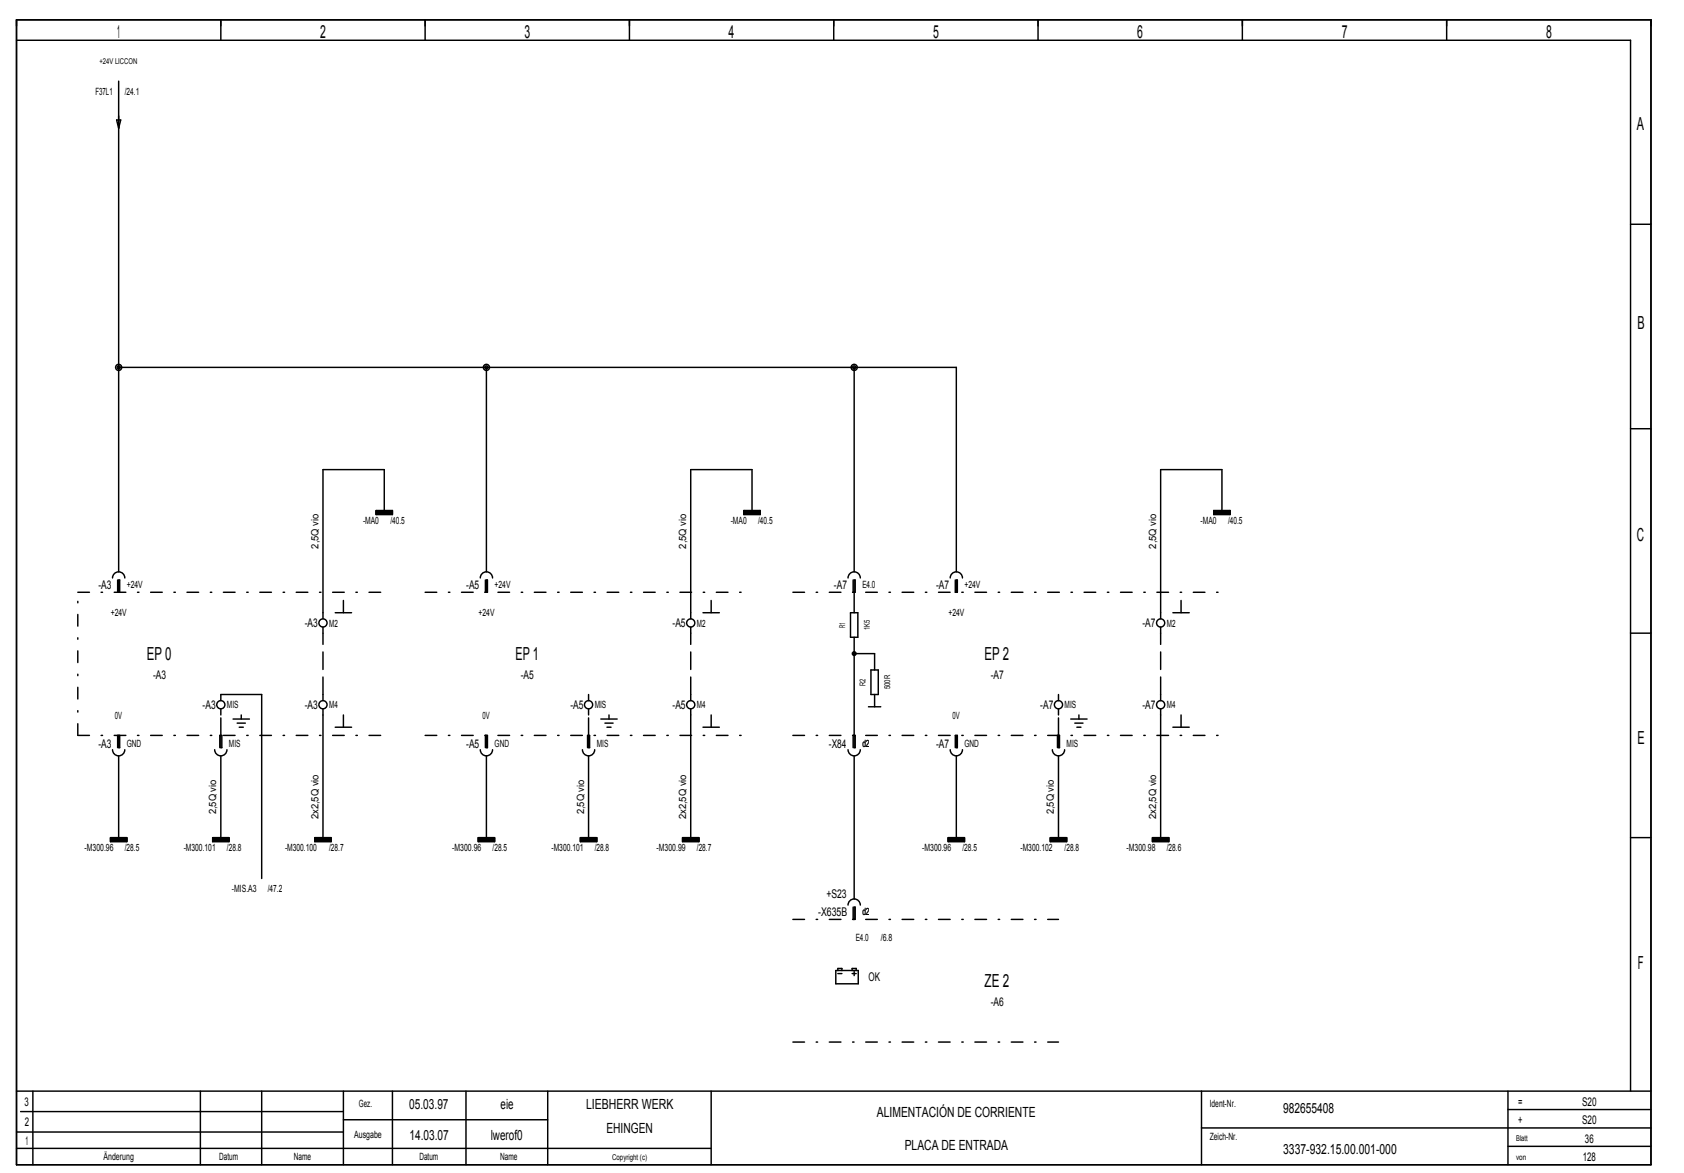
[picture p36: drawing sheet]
<svg xmlns="http://www.w3.org/2000/svg" width="408mm" height="284mm" viewBox="0 0 408 284" stroke-linecap="round" stroke-linejoin="round" font-family="sans-serif">
<defs><g id="words">
<g font-size="4.4">
<text x="28.4" y="9.3">1</text>
<text x="77.5" y="9.3">2</text>
<text x="127.1" y="9.3">3</text>
<text x="176.5" y="9.3">4</text>
<text x="226.1" y="9.3">5</text>
<text x="275.5" y="9.3">6</text>
<text x="325.1" y="9.3">7</text>
<text x="374.6" y="9.3">8</text>
<text x="396.6" y="31.6">A</text>
<text x="396.7" y="79.6">B</text>
<text x="396.6" y="131.1">C</text>
<text x="35.6" y="159.8">EP 0</text>
<text x="124.9" y="159.8">EP 1</text>
<text x="238.5" y="159.8">EP 2</text>
<text x="396.7" y="180.1">E</text>
<text x="238.5" y="239">ZE 2</text>
<text x="396.8" y="234.5">F</text>
</g>
<g font-size="3.4">
<text x="99.2" y="268.5">05.03.97</text>
<text x="121.3" y="268.5">eie</text>
<text x="142" y="268.5">LIEBHERR WERK</text>
<text x="310.9" y="269.5">982655408</text>
<text x="99.2" y="275.9">14.03.07</text>
<text x="118.9" y="275.9">lwerof0</text>
<text x="146.9" y="274.4">EHINGEN</text>
<text x="212.5" y="270.4">ALIMENTACIÓN DE CORRIENTE</text>
<text x="219.2" y="278.4">PLACA DE ENTRADA</text>
<text x="310.9" y="279.4">3337­932.15.00.001­000</text>
</g>
<g font-size="2.9">
<text x="23.9" y="142.5">­A3</text>
<text x="113" y="142.5">­A5</text>
<text x="202.1" y="142.5">­A7</text>
<text x="226.8" y="142.5">­A7</text>
<text x="73.9" y="151.9">­A3</text>
<text x="162.9" y="151.9">­A5</text>
<text x="276.8" y="151.9">­A7</text>
<text x="37.1" y="164.3">­A3</text>
<text x="126.2" y="164.3">­A5</text>
<text x="240" y="164.3">­A7</text>
<text x="49.1" y="171.7">­A3</text>
<text x="73.9" y="171.7">­A3</text>
<text x="138.2" y="171.7">­A5</text>
<text x="162.9" y="171.7">­A5</text>
<text x="252" y="171.7">­A7</text>
<text x="276.8" y="171.7">­A7</text>
<text x="23.9" y="181.1">­A3</text>
<text x="113" y="181.1">­A5</text>
<text x="200.8" y="181.1">­X84</text>
<text x="226.8" y="181.1">­A7</text>
<text x="198.2" y="221.7">­X635B</text>
<text x="200.2" y="217.4">+S23</text>
<text x="210.4" y="237.6">OK</text>
<text x="240" y="243.5">­A6</text>
<text x="5.9" y="267.8">3</text>
<text x="367.8" y="267.8">=</text>
<text x="383.3" y="267.8">S20</text>
<text x="6" y="272.7">2</text>
<text x="367.8" y="272.2">+</text>
<text x="383.3" y="272.2">S20</text>
<text x="6.2" y="277.2">1</text>
<text x="383.5" y="281.1">128</text>
<text x="384" y="276.7">36</text>
</g>
<g font-size="2.4">
<text x="23.1" y="23">F37L1</text>
<text x="30.2" y="23">/24.1</text>
<text x="87.9" y="127">­MA0</text>
<text x="94.6" y="127">/40.5</text>
<text x="177" y="127">­MA0</text>
<text x="183.7" y="127">/40.5</text>
<text x="290.9" y="127">­MA0</text>
<text x="297.5" y="127">/40.5</text>
<text x="77.1" y="132.8" transform="rotate(-90 77.1 132.8)">2,5Q vio</text>
<text x="166.2" y="132.8" transform="rotate(-90 166.2 132.8)">2,5Q vio</text>
<text x="280.1" y="132.8" transform="rotate(-90 280.1 132.8)">2,5Q vio</text>
<text x="30.7" y="142.3">+24V</text>
<text x="119.8" y="142.3">+24V</text>
<text x="208.9" y="142.3">E4.0</text>
<text x="233.7" y="142.3">+24V</text>
<text x="26.8" y="149.2">+24V</text>
<text x="115.9" y="149.2">+24V</text>
<text x="229.8" y="149.2">+24V</text>
<text x="79.7" y="151.7">M2</text>
<text x="168.8" y="151.7">M2</text>
<text x="282.7" y="151.7">M2</text>
<text x="27.8" y="174">0V</text>
<text x="55" y="171.5">MIS</text>
<text x="79.7" y="171.5">M4</text>
<text x="116.9" y="174">0V</text>
<text x="144.1" y="171.5">MIS</text>
<text x="168.8" y="171.5">M4</text>
<text x="230.7" y="174">0V</text>
<text x="257.9" y="171.5">MIS</text>
<text x="282.7" y="171.5">M4</text>
<text x="30.7" y="180.9">GND</text>
<text x="55.5" y="180.9">MIS</text>
<text x="119.8" y="180.9">GND</text>
<text x="144.6" y="180.9">MIS</text>
<text x="208.9" y="180.9">d2</text>
<text x="233.7" y="180.9">GND</text>
<text x="258.4" y="180.9">MIS</text>
<text x="52.4" y="197.2" transform="rotate(-90 52.4 197.2)">2,5Q vio</text>
<text x="141.5" y="197.2" transform="rotate(-90 141.5 197.2)">2,5Q vio</text>
<text x="255.3" y="197.2" transform="rotate(-90 255.3 197.2)">2,5Q vio</text>
<text x="77.1" y="198.4" transform="rotate(-90 77.1 198.4)">2x2,5Q vio</text>
<text x="166.2" y="198.4" transform="rotate(-90 166.2 198.4)">2x2,5Q vio</text>
<text x="280.1" y="198.4" transform="rotate(-90 280.1 198.4)">2x2,5Q vio</text>
<text x="20.5" y="206.2">­M300.96</text>
<text x="30.2" y="206.2">/28.5</text>
<text x="44.5" y="206.2">­M300.101</text>
<text x="55" y="206.2">/28.8</text>
<text x="69.1" y="206.2">­M300.100</text>
<text x="79.7" y="206.2">/28.7</text>
<text x="109.6" y="206.2">­M300.96</text>
<text x="119.3" y="206.2">/28.5</text>
<text x="133.6" y="206.2">­M300.101</text>
<text x="144.1" y="206.2">/28.8</text>
<text x="159.1" y="206.2">­M300.99</text>
<text x="168.8" y="206.2">/28.7</text>
<text x="223.4" y="206.2">­M300.96</text>
<text x="233.2" y="206.2">/28.5</text>
<text x="247.3" y="206.2">­M300.102</text>
<text x="257.9" y="206.2">/28.8</text>
<text x="272.9" y="206.2">­M300.98</text>
<text x="282.7" y="206.2">/28.6</text>
<text x="56.2" y="216.1">­MIS.A3</text>
<text x="64.9" y="216.1">/47.2</text>
<text x="208.9" y="221.5">d2</text>
<text x="207.3" y="227.9">E4.0</text>
<text x="213.4" y="227.9">/6.8</text>
<text x="87" y="268">Gez.</text>
<text x="293.1" y="268">Ident­Nr.</text>
<text x="85.8" y="275.5">Ausgabe</text>
<text x="293.1" y="275.9">Zeich­Nr.</text>
<text x="25.1" y="280.9">Änderung</text>
<text x="53.1" y="280.9">Datum</text>
<text x="71.2" y="280.9">Name</text>
<text x="101.6" y="280.9">Datum</text>
<text x="121.2" y="280.9">Name</text>
</g>
<g font-size="1.9">
<text x="24.1" y="15.5">+24V LICCON</text>
<text x="204.8" y="152.1" transform="rotate(-90 204.8 152.1)">R1</text>
<text x="210.7" y="152.6" transform="rotate(-90 210.7 152.6)">1K5</text>
<text x="209.7" y="166" transform="rotate(-90 209.7 166)">R2</text>
<text x="215.7" y="166.9" transform="rotate(-90 215.7 166.9)">500R</text>
<text x="148.3" y="280.8">Copyright (c)</text>
<text x="367.3" y="280.8">von</text>
<text x="367.3" y="276.4">Blatt</text>
</g>
</g></defs>
<g fill="none" stroke="#000" stroke-width=".35">
<path d="M4 4.8h396v277.2h-396zM4 9.7h391.1v254.5M28.8 19.6v118.8M53.5 4.8v4.9M103 4.8v4.9M152.5 4.8v4.9M202 4.8v4.9M251.5 4.8v4.9M301 4.8v4.9M350.5 4.8v4.9M28.3 29.1h.9l-.4 1.9zM395.1 54.3h4.9"/>
<path d="M28.8 88.9h202.9v49.5M117.8 88.9v49.5M206.9 88.9v49.5M395.1 103.8h4.9M27.3 139.9a1.49 1.49 0 0 1 1.4-1.5 1.49 1.49 0 0 1 1.5 1.5M91.1 123.6h4v1h-4zM91.1 124.5h4M91.1 124.4h4M91.1 124.3h4M91.1 124.2h4M91.1 124.1h4M91.1 124h4"/>
<path d="M91.1 123.9h4M91.1 123.8h4M91.1 123.7h4M93.1 123.6v-9.9h-14.9v36.1M116.4 139.9a1.49 1.49 0 0 1 1.4-1.5 1.49 1.49 0 0 1 1.5 1.5M180.2 123.6h4v1h-4zM180.2 124.5h4M180.2 124.4h4M180.2 124.3h4M180.2 124.2h4M180.2 124.1h4M180.2 124h4"/>
<path d="M180.2 123.9h4M180.2 123.8h4M180.2 123.7h4M182.2 123.6v-9.9h-14.8v36.1M205.5 139.9a1.49 1.49 0 0 1 1.5-1.5 1.49 1.49 0 0 1 1.4 1.5M230.2 139.9a1.48 1.48 0 0 1 1.5-1.5 1.48 1.48 0 0 1 1.5 1.5M294.1 123.6h3.9v1h-3.9zM294.1 124.5h3.9M294.1 124.4h3.9M294.1 124.3h3.9M294.1 124.2h3.9M294.1 124.1h3.9"/>
<path d="M294.1 124h3.9M294.1 123.9h3.9M294.1 123.8h3.9M294.1 123.7h3.9M296.1 123.6v-9.9h-14.9v36.1M28.5 140.4v3h.5v-3h-.2v3M78.2 151.8v1.5M81.2 148.3h4M83.2 145.4v2.9M117.6 140.4v3h.5v-3h-.3v3M167.4 151.8v1.5M170.3 148.3h4"/>
<path d="M172.3 145.4v2.9M206.1 148.3h1.7v6h-1.7zM206.7 140.4v3h.5v-3h-.3v7.9M206.9 154.3v26.7h.3v-3h-.5v3M206.9 158.2h5v4M231.5 140.4v3h.4v-3h-.2v3M281.2 151.8v1.5M284.2 148.3h3.9M286.2 145.4v2.9M395.1 153.3h4.9M28.8 178v3h.2v-3h-.5v3M53.5 178v3h.2v-3h-.4v3"/>
<path d="M53.5 169.6v-1.5h9.9v44.6M53.5 171.6v1.5M56.5 174.1h3.9M57.5 175.1h1.9M58 176.1h.9M58.4 173.1v1M78.2 168.1v1.5M78.2 171.6v31.2M81.2 176.1h4M83.2 173.1v3M117.8 178v3h.3v-3h-.5v3M142.6 178v3h.2v-3h-.4v3"/>
<path d="M142.6 168.1v1.5M142.6 171.6v1.5M145.6 174.1h3.9M146.6 175.1h1.9M147.1 176.1h.9M147.6 173.1v1M167.4 168.1v1.5M167.4 171.6v31.2M170.3 176.1h4M172.3 173.1v3M210.4 171.1h3M211 162.2h1.8v5.9h-1.8z"/>
<path d="M211.9 168.1v3M231.7 178v3h.2v-3h-.4v3M256.5 178v3h.2v-3h-.5v3M256.5 168.1v1.5M256.5 171.6v1.5M259.4 174.1h4M260.4 175.1h2M260.9 176.1h1M261.4 173.1v1M281.2 168.1v1.5M281.2 171.6v31.2M284.2 176.1h3.9"/>
<path d="M286.2 173.1v3M27.3 181.5a1.49 1.49 0 0 0 1.4 1.5 1.49 1.49 0 0 0 1.5-1.5M28.8 183v19.8M52 181.5a1.49 1.49 0 0 0 1.5 1.5 1.49 1.49 0 0 0 1.5-1.5M53.5 183v19.8M116.4 181.5a1.49 1.49 0 0 0 1.4 1.5 1.49 1.49 0 0 0 1.5-1.5M117.8 183v19.8M141.1 181.5a1.49 1.49 0 0 0 1.5 1.5 1.49 1.49 0 0 0 1.5-1.5M142.6 183v19.8M205.5 181.5a1.49 1.49 0 0 0 1.5 1.5 1.49 1.49 0 0 0 1.4-1.5M206.9 183v34.6M230.2 181.5a1.48 1.48 0 0 0 1.5 1.5 1.48 1.48 0 0 0 1.5-1.5"/>
<path d="M231.7 183v19.8M255 181.5a1.48 1.48 0 0 0 1.4 1.5 1.48 1.48 0 0 0 1.5-1.5M256.5 183v19.8M26.8 202.8h3.9v1h-3.9zM26.8 203.7h3.9M26.8 203.6h3.9M26.8 203.5h3.9M26.8 203.4h3.9M26.8 203.3h3.9M26.8 203.2h3.9M26.8 203.1h3.9M26.8 203h3.9"/>
<path d="M26.8 202.9h3.9M51.5 202.8h4v1h-4zM51.5 203.7h4M51.5 203.6h4M51.5 203.5h4M51.5 203.4h4M51.5 203.3h4M51.5 203.2h4M51.5 203.1h4M51.5 203h4M51.5 202.9h4M76.3 202.8h3.9v1h-3.9z"/>
<path d="M76.3 203.7h3.9M76.3 203.6h3.9M76.3 203.5h3.9M76.3 203.4h3.9M76.3 203.3h3.9M76.3 203.2h3.9M76.3 203.1h3.9M76.3 203h3.9M76.3 202.9h3.9M115.9 202.8h3.9v1h-3.9zM115.9 203.7h3.9M115.9 203.6h3.9"/>
<path d="M115.9 203.5h3.9M115.9 203.4h3.9M115.9 203.3h3.9M115.9 203.2h3.9M115.9 203.1h3.9M115.9 203h3.9M115.9 202.9h3.9M140.6 202.8h4v1h-4zM140.6 203.7h4M140.6 203.6h4M140.6 203.5h4M140.6 203.4h4"/>
<path d="M140.6 203.3h4M140.6 203.2h4M140.6 203.1h4M140.6 203h4M140.6 202.9h4M165.4 202.8h3.9v1h-3.9zM165.4 203.7h3.9M165.4 203.6h3.9M165.4 203.5h3.9M165.4 203.4h3.9M165.4 203.3h3.9M165.4 203.2h3.9"/>
<path d="M165.4 203.1h3.9M165.4 203h3.9M165.4 202.9h3.9M205.5 219.1a1.49 1.49 0 0 1 1.5-1.5 1.49 1.49 0 0 1 1.4 1.5M206.7 219.6v3h.5v-3h-.3v3M229.7 202.8h4v1h-4zM229.7 203.7h4M229.7 203.6h4M229.7 203.5h4M229.7 203.4h4M229.7 203.3h4M229.7 203.2h4"/>
<path d="M229.7 203.1h4M229.7 203h4M229.7 202.9h4M254.5 202.8h3.9v1h-3.9zM254.5 203.7h3.9M254.5 203.6h3.9M254.5 203.5h3.9M254.5 203.4h3.9M254.5 203.3h3.9M254.5 203.2h3.9M254.5 203.1h3.9M254.5 203h3.9"/>
<path d="M254.5 202.9h3.9M279.2 202.8h4v1h-4zM279.2 203.7h4M279.2 203.6h4M279.2 203.5h4M279.2 203.4h4M279.2 203.3h4M279.2 203.2h4M279.2 203.1h4M279.2 203h4M279.2 202.9h4M395.1 202.8h4.9"/>
<path d="M202.5 235h5.4v3.2h-5.4zM203 235v-.5h1v.5M203 235.7h1M206.5 235v-.5h.9v.5M206.5 235.7h.9M206.9 235.2v1M4 278h168.3M4 274.1h79.2M4 264.2h396M5 269.1h78.2M8 264.2v17.8M48.5 264.2v17.8"/>
<path d="M63.4 264.2v17.8M83.2 264.2v17.8M83.2 271.1h49.5M95.1 264.2v17.8M112.9 264.2v17.8M132.7 264.2v17.8M172.3 264.2v17.8M291.1 264.2v17.8M291.1 273.1h108.9M365.4 264.2v17.8M365.4 277.5h34.6M365.4 268.6h34.6"/>
<circle cx="28.7" cy="88.9" r=".74"/>
<circle cx="28.7" cy="88.9" r=".37"/>
<circle cx="117.8" cy="88.9" r=".74"/>
<circle cx="117.8" cy="88.9" r=".37"/>
<circle cx="206.9" cy="88.9" r=".74"/>
<circle cx="206.9" cy="88.9" r=".37"/>
<circle cx="78.2" cy="150.8" r=".99"/>
<circle cx="167.3" cy="150.8" r=".99"/>
<circle cx="206.9" cy="158.2" r=".45"/>
<circle cx="206.9" cy="158.2" r=".22"/>
<circle cx="281.2" cy="150.8" r=".99"/>
<circle cx="53.5" cy="170.6" r=".99"/>
<circle cx="78.2" cy="170.6" r=".99"/>
<circle cx="142.6" cy="170.6" r=".99"/>
<circle cx="167.3" cy="170.6" r=".99"/>
<circle cx="256.4" cy="170.6" r=".99"/>
<circle cx="281.2" cy="170.6" r=".99"/>
</g>
<path d="M18.9 143.4h74.2M103 143.4h79.2M192.1 143.4h104M18.9 178v-34.6M18.9 178h74.2M103 178h79.2M192.1 178h104M192.1 222.6h64.4M192.1 252.3h64.4" fill="none" stroke="#000" stroke-width=".35" stroke-dasharray="2.8 2.8 .4 2.8"/>
<path d="M53.5 178v-4.9M78.2 168.1v-14.8M142.6 178v-4.9M167.4 168.1v-14.8M256.5 178v-4.9M281.2 168.1v-14.8" fill="none" stroke="#000" stroke-width=".35" stroke-dasharray="4.2 1.8"/>
<use href="#words"/>
</svg>
